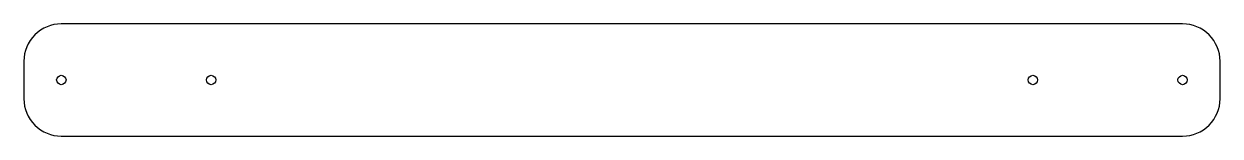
# Model space of a CAD drawing. Header units: millimetres. Extents: x -578 to -322, y 453 to 477.
import ezdxf

# ---------------------------------------------------------------- set-up
doc = ezdxf.new("R2010")
doc.units = ezdxf.units.MM
doc.layers.get('0').update_dxf_attribs({"linetype": 'CONTINUOUS'})

msp = doc.modelspace()

# ---------------------------------------------------------------- linework, layer by layer
msp.add_lwpolyline([(-329.94, 452.74, 0.414214), (-321.94, 460.74), (-321.94, 468.74, 0.414214), (-329.94, 476.74), (-569.67, 476.74, 0.414214), (-577.67, 468.74), (-577.67, 460.74, 0.414214), (-569.67, 452.74)], format="xyb", close=True)
for centre in [(-569.67, 464.74), (-537.66, 464.74), (-361.94, 464.74), (-329.94, 464.74)]:
    msp.add_circle(centre, 1)

doc.saveas('drawing.dxf')
